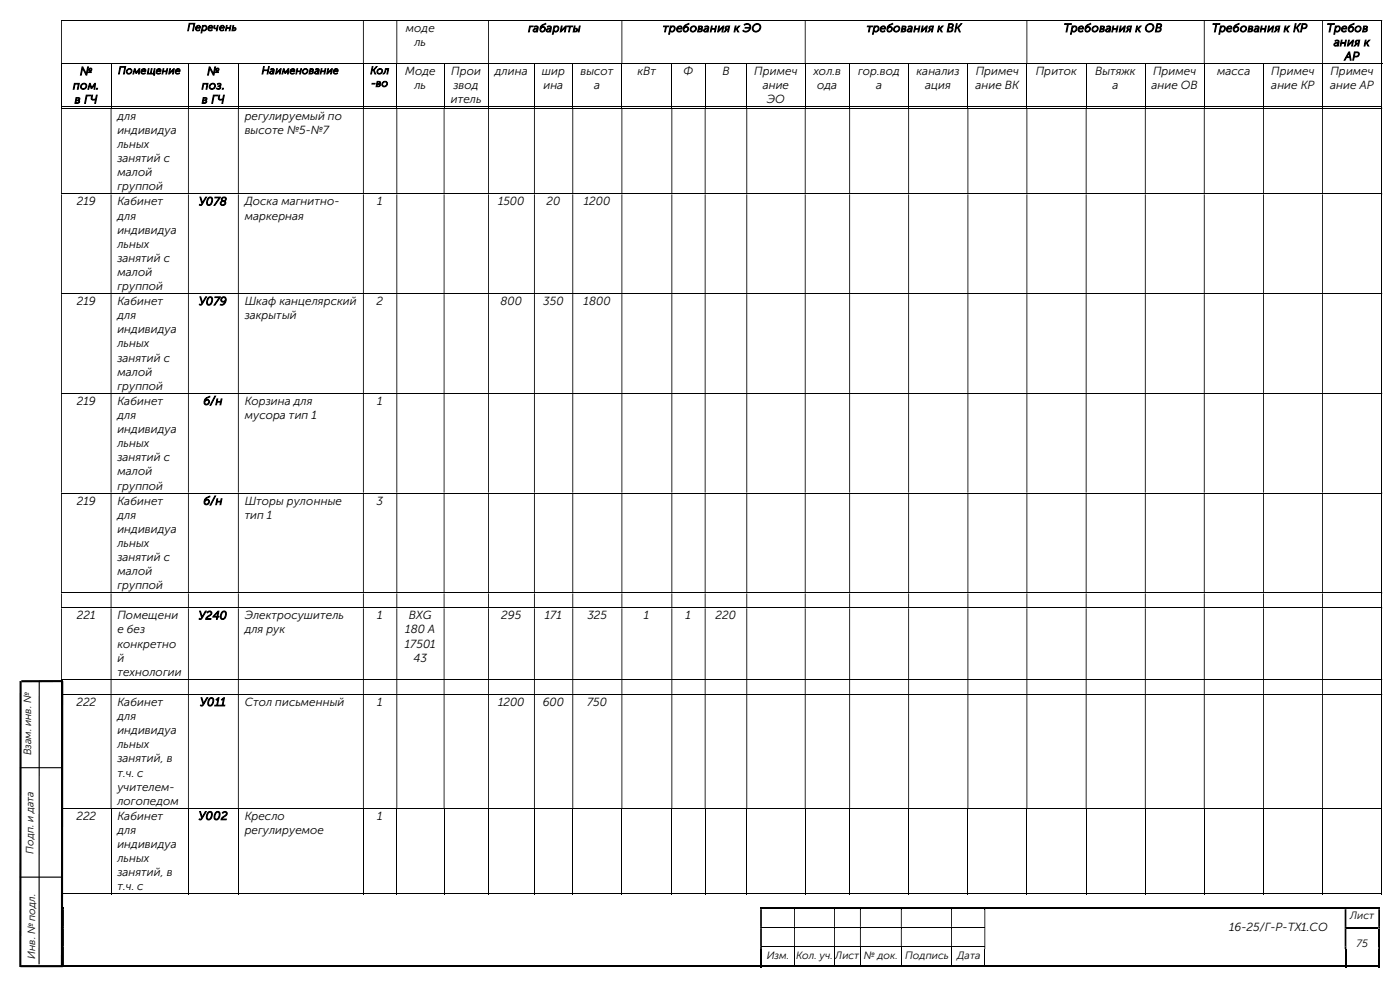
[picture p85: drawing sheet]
<svg xmlns="http://www.w3.org/2000/svg" width="420mm" height="297mm" viewBox="0 0 420 297" stroke-linecap="round" stroke-linejoin="round" font-family="sans-serif">
<defs><g id="words">
<g font-size="3.5">
<text x="121.8" y="9.6">моде</text>
<text x="158.5" y="9.6">габариты</text>
<text x="198.9" y="9.6">требования к ЭО</text>
<text x="260" y="9.6">требования к ВК</text>
<text x="319.1" y="9.6">Требования к ОВ</text>
<text x="363.6" y="9.6">Требования к КР</text>
<text x="398" y="9.6">Требов</text>
<text x="124.3" y="13.8">ль</text>
<text x="400.1" y="13.8">ания к</text>
<text x="24" y="22.5">№</text>
<text x="62.1" y="22.5">№</text>
<text x="121.5" y="22.5">Моде</text>
<text x="135.4" y="22.5">Прои</text>
<text x="148.5" y="22.5">длина</text>
<text x="162.6" y="22.5">шир</text>
<text x="174.2" y="22.5">высот</text>
<text x="191.2" y="22.5">кВт</text>
<text x="205.1" y="22.5">Ф</text>
<text x="216.7" y="22.5">В</text>
<text x="226.3" y="22.5">Примеч</text>
<text x="244" y="22.5">хол.в</text>
<text x="257.4" y="22.5">гор.вод</text>
<text x="275" y="22.5">канализ</text>
<text x="292.7" y="22.5">Примеч</text>
<text x="310.7" y="22.5">Приток</text>
<text x="328.5" y="22.5">Вытяжк</text>
<text x="345.9" y="22.5">Примеч</text>
<text x="365.1" y="22.5">масса</text>
<text x="381.4" y="22.5">Примеч</text>
<text x="399.1" y="22.5">Примеч</text>
<text x="403.4" y="18">АР</text>
<text x="21.9" y="26.8">пом.</text>
<text x="60.5" y="26.8">поз.</text>
<text x="124.3" y="26.8">ль</text>
<text x="136.1" y="26.8">звод</text>
<text x="163" y="26.8">ина</text>
<text x="178.2" y="26.8">а</text>
<text x="228.8" y="26.8">ание</text>
<text x="245.2" y="26.8">ода</text>
<text x="262.8" y="26.8">а</text>
<text x="277.5" y="26.8">ация</text>
<text x="292.7" y="26.8">ание ВК</text>
<text x="333.8" y="26.8">а</text>
<text x="345.4" y="26.8">ание ОВ</text>
<text x="381.4" y="26.8">ание КР</text>
<text x="399" y="26.8">ание АР</text>
<text x="22.4" y="31">в ГЧ</text>
<text x="35.2" y="35.9">для</text>
<text x="60.5" y="31">в ГЧ</text>
<text x="73.4" y="35.9">регулируемый по</text>
<text x="135.3" y="31">итель</text>
<text x="230" y="31">ЭО</text>
<text x="35.2" y="40.1">индивидуа</text>
<text x="73.4" y="40.1">высоте №5-№7</text>
<text x="35.2" y="44.4">льных</text>
<text x="35.2" y="48.6">занятий с</text>
<text x="35.2" y="52.8">малой</text>
<text x="35.2" y="57.1">группой</text>
<text x="23" y="61.6">219</text>
<text x="35.2" y="61.6">Кабинет</text>
<text x="35.2" y="65.8">для</text>
<text x="59.7" y="61.6">У078</text>
<text x="73.4" y="61.6">Доска магнитно-</text>
<text x="73.4" y="65.8">маркерная</text>
<text x="113.2" y="61.6">1</text>
<text x="149.4" y="61.6">1500</text>
<text x="163.9" y="61.6">20</text>
<text x="175.1" y="61.6">1200</text>
<text x="35.2" y="70">индивидуа</text>
<text x="35.2" y="74.3">льных</text>
<text x="35.2" y="78.5">занятий с</text>
<text x="35.2" y="82.7">малой</text>
<text x="35.2" y="87">группой</text>
<text x="23" y="91.4">219</text>
<text x="35.2" y="91.4">Кабинет</text>
<text x="35.2" y="95.7">для</text>
<text x="59.7" y="91.4">У079</text>
<text x="73.4" y="91.4">Шкаф канцелярский</text>
<text x="73.4" y="95.7">закрытый</text>
<text x="113" y="91.4">2</text>
<text x="150.2" y="91.4">800</text>
<text x="163" y="91.4">350</text>
<text x="175.1" y="91.4">1800</text>
<text x="35.2" y="99.9">индивидуа</text>
<text x="35.2" y="104.1">льных</text>
<text x="35.2" y="108.4">занятий с</text>
<text x="35.2" y="112.6">малой</text>
<text x="35.2" y="116.8">группой</text>
<text x="23" y="121.3">219</text>
<text x="35.2" y="121.3">Кабинет</text>
<text x="35.2" y="125.6">для</text>
<text x="61" y="121.3">б/н</text>
<text x="73.4" y="121.3">Корзина для</text>
<text x="73.4" y="125.6">мусора тип 1</text>
<text x="113.2" y="121.3">1</text>
<text x="35.2" y="129.8">индивидуа</text>
<text x="35.2" y="134">льных</text>
<text x="35.2" y="138.3">занятий с</text>
<text x="35.2" y="142.5">малой</text>
<text x="35.2" y="146.7">группой</text>
<text x="23" y="151.3">219</text>
<text x="35.2" y="151.3">Кабинет</text>
<text x="35.2" y="155.5">для</text>
<text x="61" y="151.3">б/н</text>
<text x="73.4" y="151.3">Шторы рулонные</text>
<text x="73.4" y="155.5">тип 1</text>
<text x="113" y="151.3">3</text>
<text x="35.2" y="159.7">индивидуа</text>
<text x="35.2" y="164">льных</text>
<text x="35.2" y="168.2">занятий с</text>
<text x="35.2" y="172.4">малой</text>
<text x="35.2" y="176.7">группой</text>
<text x="23.1" y="185.6">221</text>
<text x="35.2" y="185.6">Помещени</text>
<text x="59.6" y="185.6">У240</text>
<text x="73.4" y="185.6">Электросушитель</text>
<text x="113.2" y="185.6">1</text>
<text x="122.7" y="185.6">BXG</text>
<text x="150.4" y="185.6">295</text>
<text x="163.4" y="185.6">171</text>
<text x="176.2" y="185.6">325</text>
<text x="193.1" y="185.6">1</text>
<text x="205.6" y="185.6">1</text>
<text x="214.7" y="185.6">220</text>
<text x="35.2" y="189.9">е без</text>
<text x="73.4" y="189.9">для рук</text>
<text x="121.6" y="189.9">180 А</text>
<text x="35.2" y="194.1">конкретно</text>
<text x="121.5" y="194.1">17501</text>
<text x="35.2" y="198.3">й</text>
<text x="35.2" y="202.6">технологии</text>
<text x="124" y="198.3">43</text>
<text x="22.9" y="211.6">222</text>
<text x="35.2" y="211.6">Кабинет</text>
<text x="35.2" y="215.8">для</text>
<text x="60" y="211.6">У011</text>
<text x="73.4" y="211.6">Стол письменный</text>
<text x="113.2" y="211.6">1</text>
<text x="149.4" y="211.6">1200</text>
<text x="162.8" y="211.6">600</text>
<text x="176.1" y="211.6">750</text>
<text x="35.2" y="220">индивидуа</text>
<text x="35.2" y="224.3">льных</text>
<text x="35.2" y="228.5">занятий, в</text>
<text x="35.2" y="232.7">т.ч. с</text>
<text x="35.2" y="237">учителем-</text>
<text x="22.9" y="245.7">222</text>
<text x="35.2" y="245.7">Кабинет</text>
<text x="35.2" y="241.2">логопедом</text>
<text x="59.6" y="245.7">У002</text>
<text x="73.4" y="245.7">Кресло</text>
<text x="113.2" y="245.7">1</text>
<text x="35.2" y="249.9">для</text>
<text x="73.4" y="249.9">регулируемое</text>
<text x="35.2" y="254.2">индивидуа</text>
<text x="35.2" y="258.4">льных</text>
<text x="35.2" y="262.6">занятий, в</text>
<text x="35.2" y="266.9">т.ч. с</text>
<text x="368.7" y="279">16-25/Г-Р-ТХ1.СО</text>
</g>
<g font-size="3.2">
<text x="56.2" y="9.2">Перечень</text>
<text x="35.4" y="22.2">Помещение</text>
<text x="78.5" y="22.2">Наименование</text>
<text x="111.1" y="22.2">Кол</text>
<text x="111.4" y="26">-во</text>
<text x="9.4" y="226.4" transform="rotate(-90 9.4 226.4)">Взам. инв. №</text>
<text x="10.1" y="255.9" transform="rotate(-90 10.1 255.9)">Подп. и дата</text>
<text x="405" y="275.5">Лист</text>
<text x="10.5" y="287.4" transform="rotate(-90 10.5 287.4)">Инв. № подл.</text>
<text x="230" y="287.4">Изм.</text>
<text x="238.8" y="287.4">Кол. уч.</text>
<text x="250.6" y="287.4">Лист</text>
<text x="259.2" y="287.4">№ док.</text>
<text x="271.6" y="287.4">Подпись</text>
<text x="287.1" y="287.4">Дата</text>
<text x="407" y="283.8">75</text>
</g>
</g></defs>
<g fill="none" stroke="#000" stroke-width=".3">
<path d="M18.3 6.1h396.1M18.3 19.1h396.4M18.5 19.2v13M33.3 19.2v13M56.5 19.2v13M71.5 19.2v13M109 19.2v13M119 19.2v13M133.2 19.2v13M146.6 19.2v13M160.3 19.2v13M171.8 19.2v13"/>
<path d="M186.6 19.2v13M201.5 19.2v13M211.5 19.2v13M224 19.2v13M241.6 19.2v13M254.9 19.2v13M272.6 19.2v13M290.4 19.2v13M308.1 19.2v13M325.8 19.2v13M343.6 19.2v13M361.3 19.2v13"/>
<path d="M379.1 19.2v13M396.7 19.2v13M414.5 6.3v12.7M414.5 19.2v13M18.3 32h14.9M18.3 32.4h396.1M33.4 32h23M56.6 32h14.8M71.6 32h37.3M109.1 32h9.8M119.2 32h13.9M133.3 32h13.1"/>
<path d="M146.7 32h13.5M160.4 32h11.3M172 32h14.4M186.7 32h14.7M201.7 32h9.7M211.7 32h12.2M224.2 32h17.2M241.7 32h13.1M255 32h17.5M272.7 32h17.5M290.5 32h17.4M308.2 32h17.5"/>
<path d="M326 32h17.5M343.7 32h17.4M361.4 32h17.5M379.2 32h17.4M396.9 32h17.5M414.5 32.6v25.4M18.3 58.1h396.1M414.5 58.3v29.6M18.3 88h396.1M414.5 88.1v29.7M18.3 117.9h396.1M414.5 118v29.7"/>
<path d="M18.3 147.8h396.1M414.5 147.9v29.7M18.3 177.7h396.1M414.5 177.8v4.3M18.3 182.2h396.1M414.5 182.3v21.2M18.3 203.6h396.1M18.3 208.1h396.1M414.5 203.8v4.2M414.5 208.2v33.9M18.3 242.3h396.1M18.5 242.4v25.7"/>
<path d="M33.3 242.4v25.7M56.5 242.4v25.7M71.5 242.4v25.7M109 242.4v25.7M119 242.4v25.7M133.2 242.4v25.7M146.6 242.4v25.7M160.3 242.4v25.7M171.8 242.4v25.7M186.6 242.4v25.7M201.5 242.4v25.7M211.5 242.4v25.7"/>
<path d="M224 242.4v25.7M241.6 242.4v25.7M254.9 242.4v25.7M272.6 242.4v25.7M290.4 242.4v25.7M308.1 242.4v25.7M325.8 242.4v25.7M343.6 242.4v25.7M361.3 242.4v25.7M379.1 242.4v25.7M396.7 242.4v25.7M414.5 242.4v25.7"/>
<path d="M18.3 267.9h14.9M33.4 267.9h23M56.6 267.9h14.8M71.6 267.9h37.3M109.1 267.9h9.8M119.2 267.9h13.9M133.3 267.9h13.1M146.7 267.9h13.5M160.4 267.9h11.3M172 267.9h14.4M186.7 267.9h14.7M201.7 267.9h9.7"/>
<path d="M211.7 267.9h12.2M224.2 267.9h17.2M228.6 277.9h9.6M238.5 277.9h11.7M241.7 267.9h13.1M250.5 277.9h7.5M255 267.9h17.5M258.2 277.9h12.1M270.5 277.9h14.8M272.7 267.9h17.5M285.6 277.9h9.7M290.5 267.9h17.4"/>
<path d="M308.2 267.9h17.5M326 267.9h17.5M343.7 267.9h17.4M361.4 267.9h17.5M379.2 267.9h17.4M396.9 267.9h17.5M228.6 283.8h9.6M238.3 284.4v5M238.5 283.8h11.7M250.4 284.4v5M250.5 283.8h7.5M258.1 284.4v5"/>
<path d="M258.2 283.8h12.1M270.4 284.4v5M270.5 283.8h14.8M285.5 284.4v5M285.6 283.8h9.7M295.4 284.4v5"/>
</g>
<g fill="#000">
<path d="M414.4 6h.3v.3h-.3zM18.3 6.3h.3v12.7h-.3zM108.9 6.3h.2v12.7h-.2zM118.9 6.3h.3v12.7h-.3zM146.4 6.3h.3v12.7h-.3zM186.4 6.3h.3v12.7h-.3zM241.4 6.3h.3v12.7h-.3zM307.9 6.3h.3v12.7h-.3zM361.1 6.3h.3v12.7h-.3zM396.6 6.3h.3v12.7h-.3z" fill-rule="evenodd"/>
<path d="M414.4 32.3h.3v.3h-.3zM18.3 32.6h.3v25.4h-.3zM33.2 32.6h.2v25.4h-.2zM56.4 32.6h.2v25.4h-.2zM71.4 32.6h.2v25.4h-.2zM108.9 32.6h.2v25.4h-.2zM118.9 32.6h.3v25.4h-.3zM133.1 32.6h.2v25.4h-.2zM146.4 32.6h.3v25.4h-.3zM160.2 32.6h.2v25.4h-.2zM171.7 32.6h.3v25.4h-.3zM186.4 32.6h.3v25.4h-.3zM201.4 32.6h.3v25.4h-.3zM211.4 32.6h.3v25.4h-.3zM223.9 32.6h.3v25.4h-.3zM241.4 32.6h.3v25.4h-.3zM254.8 32.6h.2v25.4h-.2zM272.5 32.6h.2v25.4h-.2zM290.2 32.6h.3v25.4h-.3zM307.9 32.6h.3v25.4h-.3zM325.7 32.6h.3v25.4h-.3zM343.5 32.6h.2v25.4h-.2zM361.1 32.6h.3v25.4h-.3zM378.9 32.6h.3v25.4h-.3zM396.6 32.6h.3v25.4h-.3z" fill-rule="evenodd"/>
<path d="M414.4 58h.3v.3h-.3zM18.3 58.3h.3v29.6h-.3zM33.2 58.3h.2v29.6h-.2zM56.4 58.3h.2v29.6h-.2zM71.4 58.3h.2v29.6h-.2zM108.9 58.3h.2v29.6h-.2zM118.9 58.3h.3v29.6h-.3zM133.1 58.3h.2v29.6h-.2zM146.4 58.3h.3v29.6h-.3zM160.2 58.3h.2v29.6h-.2zM171.7 58.3h.3v29.6h-.3zM186.4 58.3h.3v29.6h-.3zM201.4 58.3h.3v29.6h-.3zM211.4 58.3h.3v29.6h-.3zM223.9 58.3h.3v29.6h-.3zM241.4 58.3h.3v29.6h-.3zM254.8 58.3h.2v29.6h-.2zM272.5 58.3h.2v29.6h-.2zM290.2 58.3h.3v29.6h-.3zM307.9 58.3h.3v29.6h-.3zM325.7 58.3h.3v29.6h-.3zM343.5 58.3h.2v29.6h-.2zM361.1 58.3h.3v29.6h-.3zM378.9 58.3h.3v29.6h-.3zM396.6 58.3h.3v29.6h-.3z" fill-rule="evenodd"/>
<path d="M414.4 87.9h.3v.2h-.3zM18.3 88.1h.3v29.7h-.3zM33.2 88.1h.2v29.7h-.2zM56.4 88.1h.2v29.7h-.2zM71.4 88.1h.2v29.7h-.2zM108.9 88.1h.2v29.7h-.2zM118.9 88.1h.3v29.7h-.3zM133.1 88.1h.2v29.7h-.2zM146.4 88.1h.3v29.7h-.3zM160.2 88.1h.2v29.7h-.2zM171.7 88.1h.3v29.7h-.3zM186.4 88.1h.3v29.7h-.3zM201.4 88.1h.3v29.7h-.3zM211.4 88.1h.3v29.7h-.3zM223.9 88.1h.3v29.7h-.3zM241.4 88.1h.3v29.7h-.3zM254.8 88.1h.2v29.7h-.2zM272.5 88.1h.2v29.7h-.2zM290.2 88.1h.3v29.7h-.3zM307.9 88.1h.3v29.7h-.3zM325.7 88.1h.3v29.7h-.3zM343.5 88.1h.2v29.7h-.2zM361.1 88.1h.3v29.7h-.3zM378.9 88.1h.3v29.7h-.3zM396.6 88.1h.3v29.7h-.3z" fill-rule="evenodd"/>
<path d="M414.4 117.8h.3v.2h-.3zM18.3 118h.3v29.7h-.3zM33.2 118h.2v29.7h-.2zM56.4 118h.2v29.7h-.2zM71.4 118h.2v29.7h-.2zM108.9 118h.2v29.7h-.2zM118.9 118h.3v29.7h-.3zM133.1 118h.2v29.7h-.2zM146.4 118h.3v29.7h-.3zM160.2 118h.2v29.7h-.2zM171.7 118h.3v29.7h-.3zM186.4 118h.3v29.7h-.3zM201.4 118h.3v29.7h-.3zM211.4 118h.3v29.7h-.3zM223.9 118h.3v29.7h-.3zM241.4 118h.3v29.7h-.3zM254.8 118h.2v29.7h-.2zM272.5 118h.2v29.7h-.2zM290.2 118h.3v29.7h-.3zM307.9 118h.3v29.7h-.3zM325.7 118h.3v29.7h-.3zM343.5 118h.2v29.7h-.2zM361.1 118h.3v29.7h-.3zM378.9 118h.3v29.7h-.3zM396.6 118h.3v29.7h-.3z" fill-rule="evenodd"/>
<path d="M414.4 147.7h.3v.2h-.3zM18.3 147.9h.3v29.7h-.3zM33.2 147.9h.2v29.7h-.2zM56.4 147.9h.2v29.7h-.2zM71.4 147.9h.2v29.7h-.2zM108.9 147.9h.2v29.7h-.2zM118.9 147.9h.3v29.7h-.3zM133.1 147.9h.2v29.7h-.2zM146.4 147.9h.3v29.7h-.3zM160.2 147.9h.2v29.7h-.2zM171.7 147.9h.3v29.7h-.3zM186.4 147.9h.3v29.7h-.3zM201.4 147.9h.3v29.7h-.3zM211.4 147.9h.3v29.7h-.3zM223.9 147.9h.3v29.7h-.3zM241.4 147.9h.3v29.7h-.3zM254.8 147.9h.2v29.7h-.2zM272.5 147.9h.2v29.7h-.2zM290.2 147.9h.3v29.7h-.3zM307.9 147.9h.3v29.7h-.3zM325.7 147.9h.3v29.7h-.3zM343.5 147.9h.2v29.7h-.2zM361.1 147.9h.3v29.7h-.3zM378.9 147.9h.3v29.7h-.3zM396.6 147.9h.3v29.7h-.3z" fill-rule="evenodd"/>
<path d="M414.4 177.6h.3v.2h-.3zM18.3 177.8h.3v4.3h-.3zM33.2 177.8h.2v4.3h-.2zM56.4 177.8h.2v4.3h-.2zM71.4 177.8h.2v4.3h-.2zM108.9 177.8h.2v4.3h-.2zM118.9 177.8h.3v4.3h-.3zM133.1 177.8h.2v4.3h-.2zM146.4 177.8h.3v4.3h-.3zM160.2 177.8h.2v4.3h-.2zM171.7 177.8h.3v4.3h-.3zM186.4 177.8h.3v4.3h-.3zM201.4 177.8h.3v4.3h-.3zM211.4 177.8h.3v4.3h-.3zM223.9 177.8h.3v4.3h-.3zM241.4 177.8h.3v4.3h-.3zM254.8 177.8h.2v4.3h-.2zM272.5 177.8h.2v4.3h-.2zM290.2 177.8h.3v4.3h-.3zM307.9 177.8h.3v4.3h-.3zM325.7 177.8h.3v4.3h-.3zM343.5 177.8h.2v4.3h-.2zM361.1 177.8h.3v4.3h-.3zM378.9 177.8h.3v4.3h-.3zM396.6 177.8h.3v4.3h-.3z" fill-rule="evenodd"/>
<path d="M414.4 182.1h.3v.2h-.3zM18.3 182.3h.3v21.2h-.3zM33.2 182.3h.2v21.2h-.2zM56.4 182.3h.2v21.2h-.2zM71.4 182.3h.2v21.2h-.2zM108.9 182.3h.2v21.2h-.2zM118.9 182.3h.3v21.2h-.3zM133.1 182.3h.2v21.2h-.2zM146.4 182.3h.3v21.2h-.3zM160.2 182.3h.2v21.2h-.2zM171.7 182.3h.3v21.2h-.3zM186.4 182.3h.3v21.2h-.3zM201.4 182.3h.3v21.2h-.3zM211.4 182.3h.3v21.2h-.3zM223.9 182.3h.3v21.2h-.3zM241.4 182.3h.3v21.2h-.3zM254.8 182.3h.2v21.2h-.2zM272.5 182.3h.2v21.2h-.2zM290.2 182.3h.3v21.2h-.3zM307.9 182.3h.3v21.2h-.3zM325.7 182.3h.3v21.2h-.3zM343.5 182.3h.2v21.2h-.2zM361.1 182.3h.3v21.2h-.3zM378.9 182.3h.3v21.2h-.3zM396.6 182.3h.3v21.2h-.3z" fill-rule="evenodd"/>
<path d="M414.4 203.5h.3v.3h-.3zM18.3 203.8h.3v4.2h-.3zM33.2 203.8h.2v4.2h-.2zM56.4 203.8h.2v4.2h-.2zM71.4 203.8h.2v4.2h-.2zM108.9 203.8h.2v4.2h-.2zM118.9 203.8h.3v4.2h-.3zM133.1 203.8h.2v4.2h-.2zM146.4 203.8h.3v4.2h-.3zM160.2 203.8h.2v4.2h-.2zM171.7 203.8h.3v4.2h-.3zM186.4 203.8h.3v4.2h-.3zM201.4 203.8h.3v4.2h-.3zM211.4 203.8h.3v4.2h-.3zM223.9 203.8h.3v4.2h-.3zM241.4 203.8h.3v4.2h-.3zM254.8 203.8h.2v4.2h-.2zM272.5 203.8h.2v4.2h-.2zM290.2 203.8h.3v4.2h-.3zM307.9 203.8h.3v4.2h-.3zM325.7 203.8h.3v4.2h-.3zM343.5 203.8h.2v4.2h-.2zM361.1 203.8h.3v4.2h-.3zM378.9 203.8h.3v4.2h-.3zM396.6 203.8h.3v4.2h-.3z" fill-rule="evenodd"/>
<path d="M414.4 208h.3v.2h-.3zM18.3 208.2h.3v33.9h-.3zM33.2 208.2h.2v33.9h-.2zM56.4 208.2h.2v33.9h-.2zM71.4 208.2h.2v33.9h-.2zM108.9 208.2h.2v33.9h-.2zM118.9 208.2h.3v33.9h-.3zM133.1 208.2h.2v33.9h-.2zM146.4 208.2h.3v33.9h-.3zM160.2 208.2h.2v33.9h-.2zM171.7 208.2h.3v33.9h-.3zM186.4 208.2h.3v33.9h-.3zM201.4 208.2h.3v33.9h-.3zM211.4 208.2h.3v33.9h-.3zM223.9 208.2h.3v33.9h-.3zM241.4 208.2h.3v33.9h-.3zM254.8 208.2h.2v33.9h-.2zM272.5 208.2h.2v33.9h-.2zM290.2 208.2h.3v33.9h-.3zM307.9 208.2h.3v33.9h-.3zM325.7 208.2h.3v33.9h-.3zM343.5 208.2h.2v33.9h-.2zM361.1 208.2h.3v33.9h-.3zM378.9 208.2h.3v33.9h-.3zM396.6 208.2h.3v33.9h-.3z" fill-rule="evenodd"/>
<path d="M18.8 272.5h.4v5.3h-.4zM228 272.5h.6v5.3h-.6zM238.2 272.5h.3v5.3h-.3zM250.2 272.5h.3v5.3h-.3zM258 272.5h.2v5.3h-.2zM270.3 272.5h.2v5.3h-.2zM285.3 272.5h.3v5.3h-.3zM295.3 272.5h.3v5.3h-.3zM403.4 272.5h.5v5.3h-.5zM413.5 272.5h.5v5.3h-.5z" fill-rule="evenodd"/>
<path d="M18.8 277.8h.4v.5h-.4zM228 277.8h.6v.5h-.6z" fill-rule="evenodd"/>
<path d="M228 271.9h.6v.6h-.6z" fill-rule="evenodd"/>
<path d="M238.2 271.9h12v.6h-12z" fill-rule="evenodd"/>
<path d="M250.2 271.9h7.8v.6h-7.8z" fill-rule="evenodd"/>
<path d="M258 271.9h12.3v.6h-12.3z" fill-rule="evenodd"/>
<path d="M270.3 271.9h15v.6h-15z" fill-rule="evenodd"/>
<path d="M285.3 271.9h10v.6h-10z" fill-rule="evenodd"/>
<path d="M295.3 271.9h108.1v.6h-108.1z" fill-rule="evenodd"/>
<path d="M295.3 277.8h.3v.5h-.3zM403.4 277.8h.5v.5h-.5z" fill-rule="evenodd"/>
<path d="M403.4 271.9h.5v.6h-.5z" fill-rule="evenodd"/>
<path d="M413.5 271.9h.5v.6h-.5z" fill-rule="evenodd"/>
<path d="M413.5 277.8h.5v.5h-.5zM18.8 278.3h.4v5.3h-.4zM228 278.3h.6v5.3h-.6zM238.2 278.3h.3v5.3h-.3zM250.2 278.3h.3v5.3h-.3zM258 278.3h.2v5.3h-.2zM270.3 278.3h.2v5.3h-.2zM285.3 278.3h.3v5.3h-.3zM295.3 278.3h.3v5.3h-.3zM403.4 278.3h.5v5.3h-.5z" fill-rule="evenodd"/>
<path d="M18.8 283.6h.4v.8h-.4zM228 283.6h.6v.8h-.6z" fill-rule="evenodd"/>
<path d="M228 284.4h.6v5.5h-.6z" fill-rule="evenodd"/>
<path d="M238.2 289.4h12v.5h-12z" fill-rule="evenodd"/>
<path d="M250.2 289.4h7.8v.5h-7.8z" fill-rule="evenodd"/>
<path d="M258 289.4h12.3v.5h-12.3z" fill-rule="evenodd"/>
<path d="M270.3 289.4h15v.5h-15z" fill-rule="evenodd"/>
<path d="M285.3 289.4h10v.5h-10z" fill-rule="evenodd"/>
<path d="M295.3 283.6h.3v.8h-.3zM403.4 283.6h.5v.8h-.5zM413.5 283.6h.5v.8h-.5zM18.8 284.4h.4v5h-.4z" fill-rule="evenodd"/>
<path d="M295.3 289.4h108.1v.5h-108.1z" fill-rule="evenodd"/>
<path d="M403.4 284.4h.5v5.5h-.5z" fill-rule="evenodd"/>
<path d="M413.5 284.4h.5v5.5h-.5z" fill-rule="evenodd"/>
</g>
<g fill="#000">
<path d="M414.4 31.9h.3v.3h-.3zM414.4 242.1h.3v.3h-.3zM18.8 271.9h.4v.6h-.4zM228.6 271.9h9.6v.6h-9.6zM238.2 272.5h.3zM238.2 277.8h.3v.5h-.3zM250.2 272.5h.3zM250.2 277.8h.3v.5h-.3zM258 272.5h.2zM258 277.8h.2v.5h-.2zM270.3 272.5h.2zM270.3 277.8h.2v.5h-.2z"/>
<path d="M285.3 272.5h.3zM285.3 277.8h.3v.5h-.3zM295.3 272.5h.3zM403.9 271.9h9.6v.6h-9.6zM403.9 277.8h9.6v.5h-9.6zM413.5 278.3h.5v5.3h-.5zM414.4 267.8h.3v.3h-.3zM18.8 289.4h209.2v.5h-209.2zM228.6 289.4h9.6v.5h-9.6zM238.2 283.6h.3v.8h-.3zM250.2 283.6h.3v.8h-.3zM258 283.6h.2v.8h-.2z"/>
<path d="M270.3 283.6h.2v.8h-.2zM285.3 283.6h.3v.8h-.3zM403.9 289.4h9.6v.5h-9.6zM413.5 289.4h.5v.5h-.5z"/>
</g>
<path d="M6.2 204.1l-.1 85.7M18.7 204.1l-.1 85.7M18.9 204.1l-12.5 .1M6.1 289.6h12.8" fill="none" stroke="#000" stroke-width=".64" stroke-linecap="butt"/>
<path d="M11.8 204.1l-.1 84.9M6 230.1h12.6M6 262.9h12.4" fill="none" stroke="#000" stroke-width=".34"/>
<use href="#words"/>
</svg>
